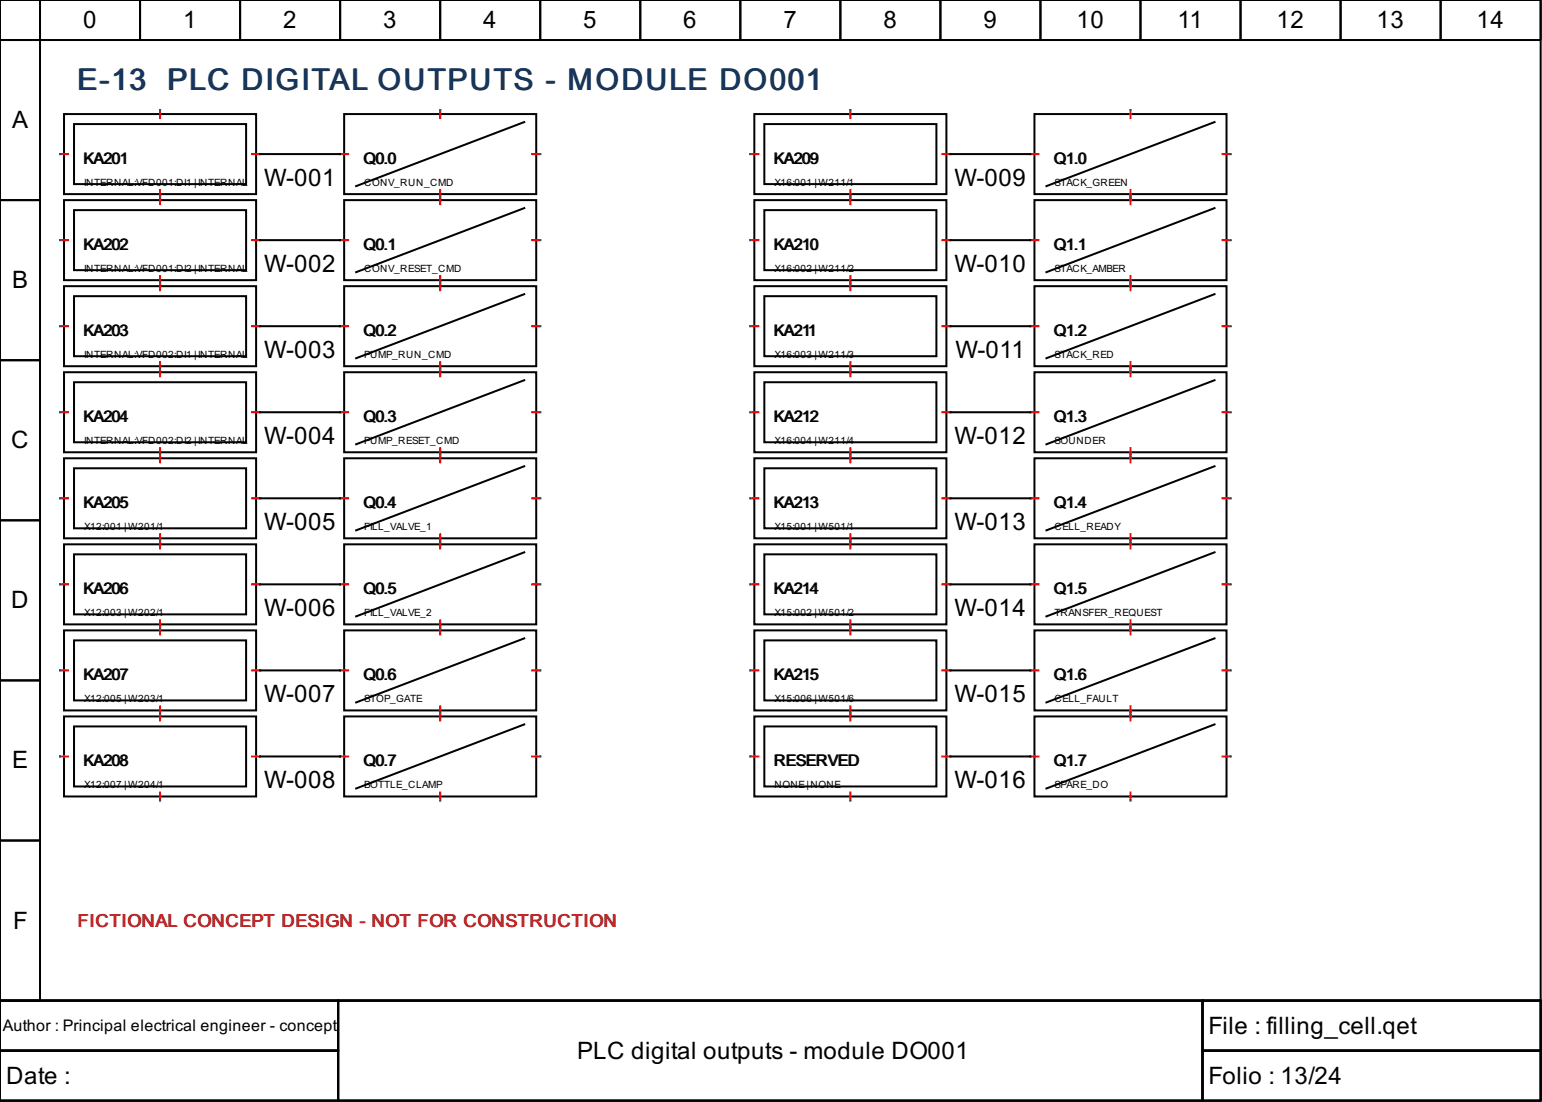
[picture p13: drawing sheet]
<svg xmlns="http://www.w3.org/2000/svg" width="204mm" height="146mm" viewBox="0 0 204 146" stroke-linecap="round" stroke-linejoin="round" font-family="sans-serif">
<defs><g id="words">
<g font-size="4" fill="#17365d">
<text x="10.2" y="11.9">E-13</text>
<text x="22.1" y="11.9">PLC DIGITAL OUTPUTS - MODULE DO001</text>
</g>
<g font-size="3.2">
<text x="11" y="3.7">0</text>
<text x="24.2" y="3.7">1</text>
<text x="37.4" y="3.7">2</text>
<text x="50.7" y="3.7">3</text>
<text x="63.9" y="3.7">4</text>
<text x="77.1" y="3.7">5</text>
<text x="90.4" y="3.7">6</text>
<text x="103.6" y="3.7">7</text>
<text x="116.8" y="3.7">8</text>
<text x="130" y="3.7">9</text>
<text x="142.3" y="3.7">10</text>
<text x="155.7" y="3.7">11</text>
<text x="168.8" y="3.7">12</text>
<text x="182" y="3.7">13</text>
<text x="195.3" y="3.7">14</text>
<text x="1.6" y="16.9">A</text>
<text x="34.9" y="24.6">W-001</text>
<text x="126.2" y="24.6">W-009</text>
<text x="34.9" y="36">W-002</text>
<text x="126.2" y="36">W-010</text>
<text x="1.6" y="38.1">B</text>
<text x="34.9" y="47.4">W-003</text>
<text x="126.3" y="47.4">W-011</text>
<text x="1.5" y="59.3">C</text>
<text x="34.9" y="58.7">W-004</text>
<text x="126.2" y="58.7">W-012</text>
<text x="34.9" y="70.1">W-005</text>
<text x="126.2" y="70.1">W-013</text>
<text x="1.5" y="80.4">D</text>
<text x="34.9" y="81.5">W-006</text>
<text x="126.2" y="81.5">W-014</text>
<text x="34.9" y="92.9">W-007</text>
<text x="126.2" y="92.9">W-015</text>
<text x="1.6" y="101.6">E</text>
<text x="34.9" y="104.2">W-008</text>
<text x="126.2" y="104.2">W-016</text>
<text x="1.7" y="122.8">F</text>
<text x="159.8" y="136.7">File : filling_cell.qet</text>
<text x=".8" y="143.3">Date :</text>
<text x="76.3" y="140">PLC digital outputs - module DO001</text>
<text x="159.8" y="143.3">Folio : 13/24</text>
</g>
<text font-size="2.4" fill="#b91c1c" x="10.2" y="122.5">FICTIONAL CONCEPT DESIGN - NOT FOR CONSTRUCTION</text>
<g font-size="2.1">
<text x="11.1" y="21.7">KA201</text>
<text x="48.2" y="21.7">Q0.0</text>
<text x="102.4" y="21.7">KA209</text>
<text x="139.4" y="21.7">Q1.0</text>
<text x="11.1" y="33.1">KA202</text>
<text x="48.2" y="33.1">Q0.1</text>
<text x="102.4" y="33.1">KA210</text>
<text x="139.4" y="33.1">Q1.1</text>
<text x="11.1" y="44.5">KA203</text>
<text x="48.2" y="44.5">Q0.2</text>
<text x="102.4" y="44.5">KA211</text>
<text x="139.4" y="44.5">Q1.2</text>
<text x="11.1" y="55.8">KA204</text>
<text x="48.2" y="55.8">Q0.3</text>
<text x="102.4" y="55.8">KA212</text>
<text x="139.4" y="55.8">Q1.3</text>
<text x="11.1" y="67.2">KA205</text>
<text x="48.2" y="67.2">Q0.4</text>
<text x="102.4" y="67.2">KA213</text>
<text x="139.4" y="67.2">Q1.4</text>
<text x="11.1" y="78.6">KA206</text>
<text x="48.2" y="78.6">Q0.5</text>
<text x="102.4" y="78.6">KA214</text>
<text x="139.4" y="78.6">Q1.5</text>
<text x="11.1" y="90">KA207</text>
<text x="48.2" y="90">Q0.6</text>
<text x="102.4" y="90">KA215</text>
<text x="139.4" y="90">Q1.6</text>
<text x="11.1" y="101.3">KA208</text>
<text x="48.2" y="101.3">Q0.7</text>
<text x="102.3" y="101.3">RESERVED</text>
<text x="139.4" y="101.3">Q1.7</text>
<text x=".4" y="136.3">Author : Principal electrical engineer - concept</text>
</g>
<g font-size="1.3">
<text x="11.1" y="24.6">INTERNAL:VFD001:DI1 |INTERNAL</text>
<text x="48.2" y="24.6">CONV_RUN_CMD</text>
<text x="102.4" y="24.6">X16:001 |W211/1</text>
<text x="139.4" y="24.6">STACK_GREEN</text>
<text x="11.1" y="36">INTERNAL:VFD001:DI2 |INTERNAL</text>
<text x="48.2" y="36">CONV_RESET_CMD</text>
<text x="102.4" y="36">X16:002 |W211/2</text>
<text x="139.4" y="36">STACK_AMBER</text>
<text x="11.1" y="47.4">INTERNAL:VFD002:DI1 |INTERNAL</text>
<text x="48.2" y="47.4">PUMP_RUN_CMD</text>
<text x="102.4" y="47.4">X16:003 |W211/3</text>
<text x="139.4" y="47.4">STACK_RED</text>
<text x="11.1" y="58.7">INTERNAL:VFD002:DI2 |INTERNAL</text>
<text x="48.2" y="58.7">PUMP_RESET_CMD</text>
<text x="102.4" y="58.7">X16:004 |W211/4</text>
<text x="139.4" y="58.7">SOUNDER</text>
<text x="11.1" y="70.1">X12:001 |W201/1</text>
<text x="48.2" y="70.1">FILL_VALVE_1</text>
<text x="102.4" y="70.1">X15:001 |W501/1</text>
<text x="139.4" y="70.1">CELL_READY</text>
<text x="11.1" y="81.5">X12:003 |W202/1</text>
<text x="48.2" y="81.5">FILL_VALVE_2</text>
<text x="102.4" y="81.5">X15:002 |W501/2</text>
<text x="139.4" y="81.5">TRANSFER_REQUEST</text>
<text x="11.1" y="92.9">X12:005 |W203/1</text>
<text x="48.2" y="92.9">STOP_GATE</text>
<text x="102.4" y="92.9">X15:006 |W501/6</text>
<text x="139.4" y="92.9">CELL_FAULT</text>
<text x="11.1" y="104.2">X12:007 |W204/1</text>
<text x="48.2" y="104.2">BOTTLE_CLAMP</text>
<text x="102.4" y="104.2">NONE|NONE</text>
<text x="139.4" y="104.2">SPARE_DO</text>
</g>
</g></defs>
<g fill="none" stroke="#000" stroke-width=".26">
<path d="M0 0h203.7v132.3h-203.7zM0 0h5.3v5.3h-5.3zM0 5.3h5.3v21.2h-5.3zM5.3 0h13.2v5.3h-13.2zM8.5 15.1h25.4v10.6h-25.4zM9.8 16.4h22.7v7.9h-22.7zM18.5 0h13.2v5.3h-13.2zM31.7 0h13.3v5.3h-13.3zM45 0h13.2v5.3h-13.2zM45.5 15.1h25.4v10.6h-25.4zM58.2 0h13.2v5.3h-13.2zM69.3 16.1l-22.2 8.5"/>
<path d="M71.4 0h13.3v5.3h-13.3zM84.7 0h13.2v5.3h-13.2zM97.9 0h13.2v5.3h-13.2zM99.7 15.1h25.4v10.6h-25.4zM101.1 16.4h22.7v7.9h-22.7zM111.1 0h13.3v5.3h-13.3zM124.4 0h13.2v5.3h-13.2zM136.8 15.1h25.4v10.6h-25.4zM137.6 0h13.2v5.3h-13.2zM150.8 0h13.2v5.3h-13.2zM160.6 16.1l-22.2 8.5M164 0h13.3v5.3h-13.3z"/>
<path d="M177.3 0h13.2v5.3h-13.2zM190.5 0h13.2v5.3h-13.2zM0 26.5h5.3v21.1h-5.3zM8.5 26.5h25.4v10.5h-25.4zM8.5 37.8h25.4v10.6h-25.4zM9.8 27.8h22.7v7.9h-22.7zM9.8 39.2h22.7v7.9h-22.7zM34.4 20.4h10.6M34.4 31.8h10.6M45.5 26.5h25.4v10.5h-25.4zM45.5 37.8h25.4v10.6h-25.4zM69.3 27.5l-22.2 8.5"/>
<path d="M69.3 38.9l-22.2 8.5M99.7 37.8h25.4v10.6h-25.4zM99.7 26.5h25.4v10.5h-25.4zM101.1 39.2h22.7v7.9h-22.7zM101.1 27.8h22.7v7.9h-22.7zM125.7 20.4h10.6M125.7 31.8h10.6M136.8 26.5h25.4v10.5h-25.4zM136.8 37.8h25.4v10.6h-25.4zM160.6 27.5l-22.2 8.5M160.6 38.9l-22.2 8.5M0 47.6h5.3v21.2h-5.3z"/>
<path d="M8.5 49.2h25.4v10.6h-25.4zM9.8 50.5h22.7v8h-22.7zM34.4 43.1h10.6M34.4 54.5h10.6M45.5 49.2h25.4v10.6h-25.4zM69.3 50.3l-22.2 8.4M99.7 49.2h25.4v10.6h-25.4zM101.1 50.5h22.7v8h-22.7zM125.7 43.1h10.6M125.7 54.5h10.6M136.8 49.2h25.4v10.6h-25.4zM160.6 50.3l-22.2 8.4"/>
<path d="M0 68.8h5.3v21.2h-5.3zM8.5 60.6h25.4v10.6h-25.4zM8.5 72h25.4v10.6h-25.4zM9.8 61.9h22.7v8h-22.7zM9.8 73.3h22.7v7.9h-22.7zM34.4 65.9h10.6M34.4 77.3h10.6M45.5 72h25.4v10.6h-25.4zM45.5 60.6h25.4v10.6h-25.4zM69.3 73l-22.2 8.5M69.3 61.6l-22.2 8.5M99.7 72h25.4v10.6h-25.4z"/>
<path d="M99.7 60.6h25.4v10.6h-25.4zM101.1 73.3h22.7v7.9h-22.7zM101.1 61.9h22.7v8h-22.7zM125.7 65.9h10.6M125.7 77.3h10.6M136.8 72h25.4v10.6h-25.4zM136.8 60.6h25.4v10.6h-25.4zM160.6 73l-22.2 8.5M160.6 61.6l-22.2 8.5M0 90h5.3v21.1h-5.3zM8.5 94.7h25.4v10.6h-25.4zM8.5 83.3h25.4v10.6h-25.4z"/>
<path d="M9.8 96h22.7v8h-22.7zM9.8 84.7h22.7v7.9h-22.7zM34.4 88.6h10.6M45.5 83.3h25.4v10.6h-25.4zM45.5 94.7h25.4v10.6h-25.4zM69.3 84.4l-22.2 8.5M69.3 95.8l-22.2 8.4M99.7 83.3h25.4v10.6h-25.4zM99.7 94.7h25.4v10.6h-25.4zM101.1 84.7h22.7v7.9h-22.7zM101.1 96h22.7v8h-22.7zM125.7 88.6h10.6"/>
<path d="M136.8 94.7h25.4v10.6h-25.4zM136.8 83.3h25.4v10.6h-25.4zM160.6 95.8l-22.2 8.4M160.6 84.4l-22.2 8.5M0 111.1h5.3v21.2h-5.3zM34.4 100h10.6M125.7 100h10.6M0 132.3h203.7v13.2h-203.7zM0 132.3h44.7v6.6h-44.7zM0 138.9h44.7v6.6h-44.7zM44.7 132.3h114.3v13.2h-114.3zM159 132.3h44.7v6.6h-44.7z"/>
<path d="M159 138.9h44.7v6.6h-44.7z"/>
</g>
<g fill="none" stroke="#f00" stroke-width=".26">
<path d="M21.2 14.6v1M58.2 14.6v1M112.4 14.6v1M149.5 14.6v1M7.9 20.4h1.1M7.9 31.8h1.1M21.2 25.1v1.9M21.2 36.5v1.9M33.3 20.4h1.1M33.3 31.8h1.1M45 20.4h1M45 31.8h1"/>
<path d="M58.2 25.1v1.9M58.2 36.5v1.9M70.4 20.4h1M70.4 31.8h1M99.2 20.4h1.1M99.2 31.8h1.1M112.4 25.1v1.9M112.4 36.5v1.9M124.6 20.4h1.1M124.6 31.8h1.1M136.3 20.4h1M136.3 31.8h1"/>
<path d="M149.5 25.1v1.9M149.5 36.5v1.9M161.7 20.4h1M161.7 31.8h1M7.9 43.1h1.1M7.9 54.5h1.1M21.2 47.9v1.8M21.2 59.3v1.8M33.3 43.1h1.1M33.3 54.5h1.1M45 43.1h1M45 54.5h1"/>
<path d="M58.2 47.9v1.8M58.2 59.3v1.8M70.4 43.1h1M70.4 54.5h1M99.2 43.1h1.1M99.2 54.5h1.1M112.4 47.9v1.8M112.4 59.3v1.8M124.6 43.1h1.1M124.6 54.5h1.1M136.3 43.1h1M136.3 54.5h1"/>
<path d="M149.5 47.9v1.8M149.5 59.3v1.8M161.7 43.1h1M161.7 54.5h1M7.9 77.3h1.1M7.9 65.9h1.1M21.2 70.6v1.9M33.3 77.3h1.1M33.3 65.9h1.1M45 77.3h1M45 65.9h1M58.2 70.6v1.9"/>
<path d="M70.4 77.3h1M70.4 65.9h1M99.2 77.3h1.1M99.2 65.9h1.1M112.4 70.6v1.9M124.6 77.3h1.1M124.6 65.9h1.1M136.3 77.3h1M136.3 65.9h1M149.5 70.6v1.9M161.7 77.3h1M161.7 65.9h1"/>
<path d="M7.9 88.6h1.1M21.2 82v1.9M21.2 93.4v1.8M33.3 88.6h1.1M45 88.6h1M58.2 82v1.9M58.2 93.4v1.8M70.4 88.6h1M99.2 88.6h1.1M112.4 82v1.9M112.4 93.4v1.8M124.6 88.6h1.1"/>
<path d="M136.3 88.6h1M149.5 82v1.9M149.5 93.4v1.8M161.7 88.6h1M7.9 100h1.1M21.2 104.8v1M33.3 100h1.1M45 100h1M58.2 104.8v1M70.4 100h1M99.2 100h1.1M112.4 104.8v1"/>
<path d="M124.6 100h1.1M136.3 100h1M149.5 104.8v1M161.7 100h1"/>
</g>
<g fill="none" stroke="#00f" stroke-width=".26">
<path d="M21.2 14.6h.1M58.2 14.6h.1M112.4 14.6h.1M149.5 14.6h.1M7.9 20.4h.1M7.9 31.8h.1M21.2 25.9h.1M21.2 26.2h.1M21.2 37.3h.1M21.2 37.6h.1M34.4 20.4h.1M34.4 31.8h.1"/>
<path d="M45 20.4h.1M45 31.8h.1M58.2 25.9h.1M58.2 26.2h.1M58.2 37.3h.1M58.2 37.6h.1M71.4 20.4h.1M71.4 31.8h.1M99.2 20.4h.1M99.2 31.8h.1M112.4 25.9h.1M112.4 26.2h.1"/>
<path d="M112.4 37.3h.1M112.4 37.6h.1M125.7 20.4h.1M125.7 31.8h.1M136.3 20.4h.1M136.3 31.8h.1M149.5 25.9h.1M149.5 26.2h.1M149.5 37.3h.1M149.5 37.6h.1M162.7 20.4h.1M162.7 31.8h.1"/>
<path d="M7.9 43.1h.1M7.9 54.5h.1M21.2 48.7h.1M21.2 48.9h.1M34.4 43.1h.1M34.4 54.5h.1M45 43.1h.1M45 54.5h.1M58.2 48.7h.1M58.2 48.9h.1M71.4 43.1h.1M71.4 54.5h.1"/>
<path d="M99.2 43.1h.1M99.2 54.5h.1M112.4 48.7h.1M112.4 48.9h.1M125.7 43.1h.1M125.7 54.5h.1M136.3 43.1h.1M136.3 54.5h.1M149.5 48.7h.1M149.5 48.9h.1M162.7 43.1h.1M162.7 54.5h.1"/>
<path d="M7.9 65.9h.1M7.9 77.3h.1M21.2 60.1h.1M21.2 60.3h.1M21.2 71.4h.1M21.2 71.7h.1M34.4 65.9h.1M34.4 77.3h.1M45 65.9h.1M45 77.3h.1M58.2 60.1h.1M58.2 60.3h.1"/>
<path d="M58.2 71.4h.1M58.2 71.7h.1M71.4 65.9h.1M71.4 77.3h.1M99.2 65.9h.1M99.2 77.3h.1M112.4 60.1h.1M112.4 60.3h.1M112.4 71.4h.1M112.4 71.7h.1M125.7 65.9h.1M125.7 77.3h.1"/>
<path d="M136.3 65.9h.1M136.3 77.3h.1M149.5 60.1h.1M149.5 60.3h.1M149.5 71.4h.1M149.5 71.7h.1M162.7 65.9h.1M162.7 77.3h.1M7.9 88.6h.1M21.2 82.8h.1M21.2 83.1h.1M21.2 94.2h.1"/>
<path d="M21.2 94.5h.1M34.4 88.6h.1M45 88.6h.1M58.2 82.8h.1M58.2 83.1h.1M58.2 94.2h.1M58.2 94.5h.1M71.4 88.6h.1M99.2 88.6h.1M112.4 82.8h.1M112.4 83.1h.1M112.4 94.2h.1"/>
<path d="M112.4 94.5h.1M125.7 88.6h.1M136.3 88.6h.1M149.5 82.8h.1M149.5 83.1h.1M149.5 94.2h.1M149.5 94.5h.1M162.7 88.6h.1M7.9 100h.1M21.2 105.8h.1M34.4 100h.1M45 100h.1"/>
<path d="M58.2 105.8h.1M71.4 100h.1M99.2 100h.1M112.4 105.8h.1M125.7 100h.1M136.3 100h.1M149.5 105.8h.1M162.7 100h.1"/>
</g>
<use href="#words"/>
</svg>
